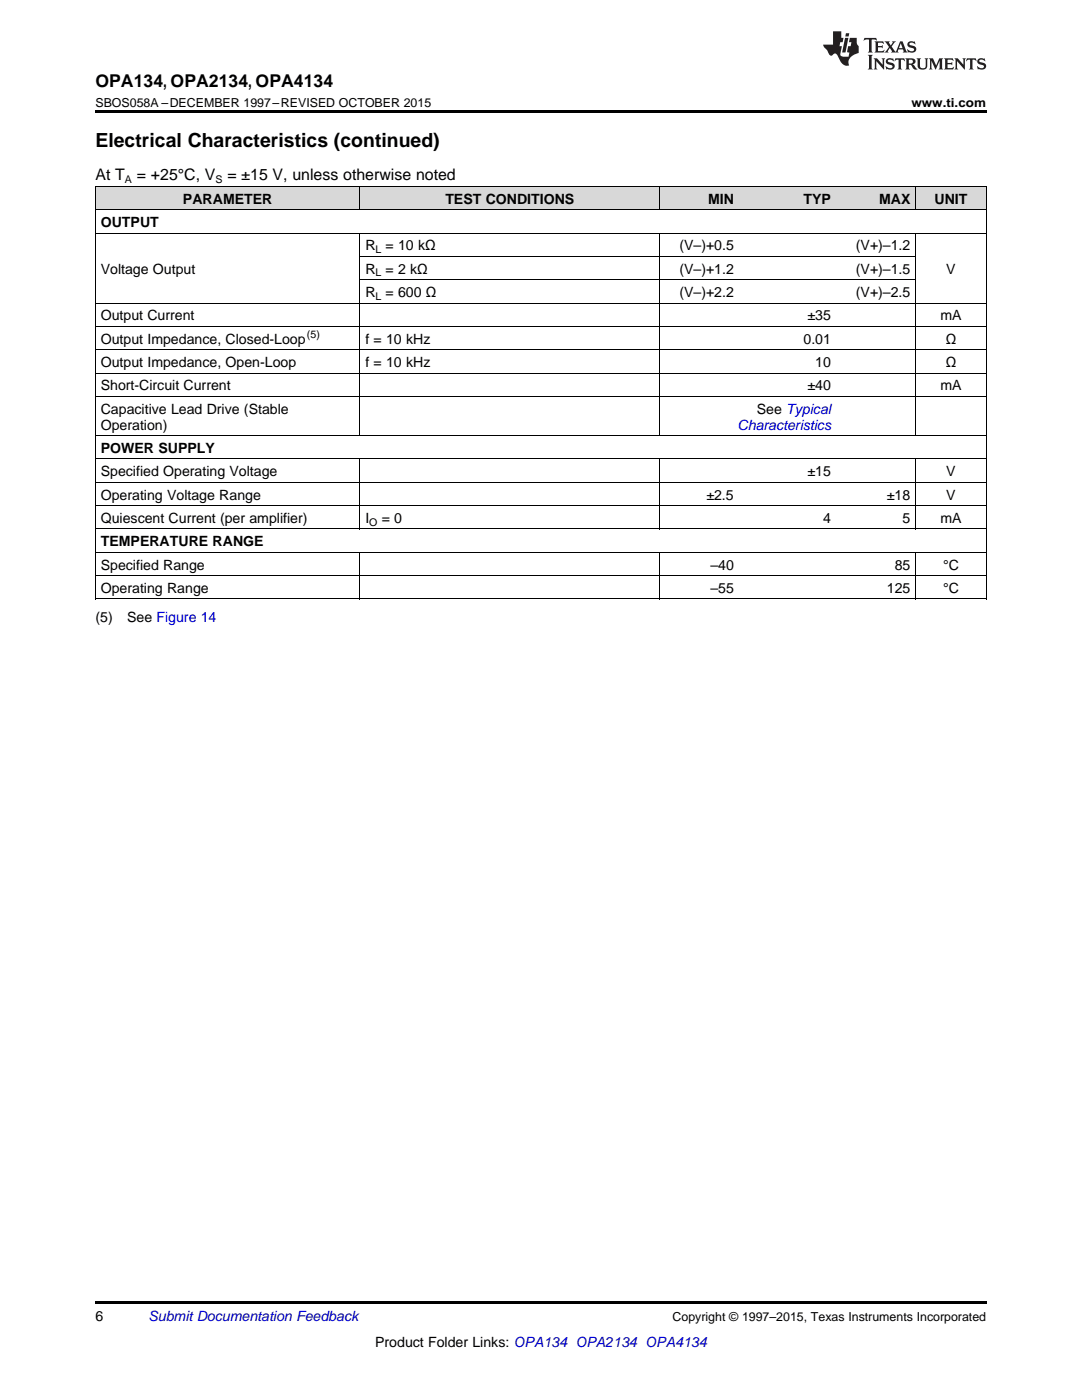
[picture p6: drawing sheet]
<svg xmlns="http://www.w3.org/2000/svg" width="216mm" height="279mm" viewBox="0 0 216 279" stroke-linecap="round" stroke-linejoin="round" font-family="sans-serif">
<defs><g id="words">
<text font-size="3.9" x="19" y="29.3">Electrical Characteristics (continued)</text>
<text font-size="3.5" x="19" y="17.3">OPA134, OPA2134, OPA4134</text>
<g font-size="3.2">
<text x="19" y="36">At T</text>
<text x="27.3" y="36">= +25°C, V</text>
<text x="45.4" y="36">= ±15 V, unless otherwise noted</text>
</g>
<g font-size="2.8">
<text x="36.5" y="40.6">PARAMETER</text>
<text x="88.9" y="40.6">TEST CONDITIONS</text>
<text x="141.3" y="40.6">MIN</text>
<text x="160.3" y="40.6">TYP</text>
<text x="175.4" y="40.6">MAX</text>
<text x="186.5" y="40.6">UNIT</text>
<text x="20.1" y="45.3">OUTPUT</text>
<text x="72.9" y="50">R</text>
<text x="76.9" y="50">= 10 kΩ</text>
<text x="135.6" y="50">(V–)+0.5</text>
<text x="170.8" y="50">(V+)–1.2</text>
<text x="20.1" y="54.6">Voltage Output</text>
<text x="72.9" y="54.6">R</text>
<text x="72.9" y="59.3">R</text>
<text x="76.9" y="54.6">= 2 kΩ</text>
<text x="76.9" y="59.3">= 600 Ω</text>
<text x="135.6" y="54.6">(V–)+1.2</text>
<text x="135.6" y="59.3">(V–)+2.2</text>
<text x="170.8" y="54.6">(V+)–1.5</text>
<text x="170.8" y="59.3">(V+)–2.5</text>
<text x="188.8" y="54.6">V</text>
<text x="20.1" y="63.9">Output Current</text>
<text x="161.1" y="63.9">±35</text>
<text x="187.6" y="63.9">mA</text>
<text x="20.1" y="68.6">Output Impedance, Closed-Loop</text>
<text x="72.9" y="68.6">f = 10 kHz</text>
<text x="160.3" y="68.6">0.01</text>
<text x="188.7" y="68.6">Ω</text>
<text x="20.1" y="73.2">Output Impedance, Open-Loop</text>
<text x="20.1" y="77.9">Short-Circuit Current</text>
<text x="72.9" y="73.2">f = 10 kHz</text>
<text x="161.1" y="77.9">±40</text>
<text x="162.7" y="73.2">10</text>
<text x="187.6" y="77.9">mA</text>
<text x="188.7" y="73.2">Ω</text>
<text x="20.1" y="82.5">Capacitive Lead Drive (Stable</text>
<text x="151" y="82.5">See Typical</text>
<text x="20.1" y="85.7">Operation)</text>
<text x="20.1" y="90.4">POWER SUPPLY</text>
<text x="20.1" y="95">Specified Operating Voltage</text>
<text x="161.1" y="95">±15</text>
<text x="188.8" y="95">V</text>
<text x="20.1" y="99.7">Operating Voltage Range</text>
<text x="141" y="99.7">±2.5</text>
<text x="177" y="99.7">±18</text>
<text x="188.8" y="99.7">V</text>
<text x="20.1" y="104.4">Quiescent Current (per amplifier)</text>
<text x="72.9" y="104.4">I</text>
<text x="76.2" y="104.4">= 0</text>
<text x="164.3" y="104.4">4</text>
<text x="180.1" y="104.4">5</text>
<text x="187.6" y="104.4">mA</text>
<text x="20.1" y="109">TEMPERATURE RANGE</text>
<text x="20.1" y="113.7">Specified Range</text>
<text x="141.7" y="113.7">–40</text>
<text x="178.5" y="113.7">85</text>
<text x="188.2" y="113.7">°C</text>
<text x="20.1" y="118.3">Operating Range</text>
<text x="141.7" y="118.3">–55</text>
<text x="177" y="118.3">125</text>
<text x="188.2" y="118.3">°C</text>
<text x="19" y="124.2">(5)</text>
<text x="25.4" y="124.2">See Figure 14</text>
<text x="19" y="263.6">6</text>
<text x="74.9" y="268.9">Product Folder Links: OPA134 OPA2134 OPA4134</text>
</g>
<text font-size="2.8" fill="#00f" x="147.2" y="85.7">Characteristics</text>
<text font-size="2.8" fill="#0000c8" x="29.6" y="263.6">Submit Documentation Feedback</text>
<g font-size="2.5">
<text x="19" y="21.4">SBOS058A –DECEMBER 1997–REVISED OCTOBER 2015</text>
<text x="181.9" y="21.4">www.ti.com</text>
<text x="134.2" y="263.6">Copyright © 1997–2015, Texas Instruments Incorporated</text>
</g>
<g font-size="2.1">
<text x="24.9" y="36.6">A</text>
<text x="43" y="36.6">S</text>
<text x="74.9" y="50.5">L</text>
<text x="74.9" y="55.2">L</text>
<text x="74.9" y="59.8">L</text>
<text x="61.2" y="67.5">(5)</text>
<text x="73.7" y="104.9">O</text>
</g>
</g></defs>
<g fill="#d8d8d8">
<path d="M19 37.3h22.9v4.6h-22.9z"/>
<path d="M41.9 37.3h30v4.6h-30z"/>
<path d="M71.9 37.3h36.9v4.6h-36.9z"/>
<path d="M108.8 37.3h22.9v4.6h-22.9z"/>
<path d="M131.7 37.3h15.8v4.6h-15.8z"/>
<path d="M147.5 37.3h19.4v4.6h-19.4z"/>
<path d="M166.9 37.3h15.8v4.6h-15.8z"/>
<path d="M182.7 37.3h14.1v4.6h-14.1z"/>
</g>
<path d="M19 22h177.8v.5h-177.8zM19 259.7h177.8v.5h-177.8z" fill="#000"/>
<g fill="none" stroke="#000" stroke-width=".2">
<path d="M19 37.2h177.8M19.1 37.2v82.4M71.8 37.2v4.7M131.6 37.2v4.7M182.7 37.2v4.7M196.8 37.2v82.4M19 46.5h177.8M19 41.9h177.8M71.8 46.6v40.4M71.9 55.8h110.8M71.9 51.2h110.8M131.6 46.6v40.4"/>
<path d="M182.7 46.6v40.4M19 79.1h177.8M19 74.5h177.8M19 69.8h177.8M19 65.1h177.8M19 60.5h177.8M19 96.3h177.8M19 91.6h177.8M19 86.9h177.8M71.8 91.7v13.9M131.6 91.7v13.9M182.7 91.7v13.9"/>
<path d="M19 119.5h177.8M19 114.9h177.8M19 110.2h177.8M19 105.6h177.8M19 100.9h177.8M71.8 110.3v9.3M131.6 110.3v9.3M182.7 110.3v9.3"/>
</g>
<g fill="#231f20">
<path d="M172.5 7.6l-.1 .5 .4-.2h.6v.1v2.1l-.2 .4h.9l-.2-.4v-2.1l.1-.1h.5l.5 .2-.2-.5zM174.5 8.3l.2 .3v1.5l-.2 .4h1.8l.2-.6a1.04 1.04 0 0 1-1.3 .2v-.7h.6l.3 .2v-.6l-.3 .2h-.6v-.6l.8-.1 .4 .3-.2-.5zM176.5 8.3l.9 1.1-.9 1.1h.8l-.2-.2 .4-.7 .5 .7-.2 .2h1.5l-.2-.2 .2-.4h.9l.1 .4-.2 .2h1l-.3-.3-.7-1.9h-.5l-.9 2-.8-1 .9-1h-.8l.1 .3-.4 .5-.3-.6 .1-.2zM179.7 8.6l.4 1h-.7zM181.3 8.4a.63 .63 0 0 0-.2 .7 .63 .63 0 0 0 .6 .4l.6 .2 .1 .2a.75 .75 0 0 1-.7 .4 .75 .75 0 0 1-.6-.5l.1 .7 .1-.1a1.11 1.11 0 0 0 1.5-.6 1.13 1.13 0 0 0-1.2-.8l-.1-.4a1.04 1.04 0 0 1 1.2 .2l-.2-.5-.2 .1-.4-.2zM173.2 10.9l.2 .4v2.2l-.2 .4h1l-.3-.4v-2.2l.3-.4zM174.3 11.6l.3 .4v1.5l-.3 .4h.8l-.2-.4v-1.3l1.5 1.7v-1.9l.2-.4h-.7l.2 .4v.9l-1.1-1.3zM177 11.8a.62 .62 0 0 0-.2 .7 .62 .62 0 0 0 .6 .4l.6 .1 .1 .3a.76 .76 0 0 1-.7 .3 .76 .76 0 0 1-.7-.4l.2 .7 .1-.1a1.11 1.11 0 0 0 1.5-.6 1.13 1.13 0 0 0-1.2-.8l-.1-.4a1.04 1.04 0 0 1 1.2 .2l-.2-.6-.2 .1-.5-.1zM178.7 11.6l-.2 .6a.61 .61 0 0 1 .8-.3v1.6l-.2 .4h.9l-.2-.4v-1.6a.63 .63 0 0 1 .7 .3l-.1-.6zM180.6 11.6l.3 .4v1.5l-.3 .4h1l-.2-.2-.1-.8 .6 .2a.76 .76 0 0 0 1.2 .7l-1-1a.58 .58 0 0 0 .6-.5 .58 .58 0 0 0-.5-.6zM181.4 11.9h.1a.45 .45 0 0 1 .5 .1 .45 .45 0 0 1 .1 .5l-.8 .2zM182.9 11.6l.2 .2a2.17 2.17 0 0 0 .3 1.9 .99 .99 0 0 0 1.6-.6v-1.1l.2-.4h-.7l.2 .2a1.92 1.92 0 0 1-.2 1.8 .6 .6 0 0 1-.9-.5v-1.1l.2-.4zM185.4 11.6l.2 .4v1.5l-.2 .4h.7l-.2-.4v-1.4l.8 1.8 .8-1.8v1.4l-.2 .4h.9l-.2-.4v-1.5l.2-.4h-.8l-.6 1.5-.6-1.5zM188.4 11.6l.2 .4v1.5l-.2 .4h1.8l.1-.6a1.04 1.04 0 0 1-1.2 .1v-.6h.5l.4 .2v-.6l-.4 .2h-.5v-.7h.8l.3 .3-.1-.6zM190.5 11.6l.2 .4v1.5l-.2 .4h.7l-.2-.4v-1.3l1.5 1.7v-1.9l.2-.4h-.7l.2 .4v.9l-1.1-1.3zM192.9 11.6l-.1 .6a.61 .61 0 0 1 .7-.3l.1 1.6-.3 .4h1l-.3-.4 .1-1.6a.63 .63 0 0 1 .7 .3l-.1-.6zM195.2 11.8a.62 .62 0 0 0-.2 .7 .62 .62 0 0 0 .6 .4l.6 .1 .1 .3a.76 .76 0 0 1-.7 .3 .76 .76 0 0 1-.6-.4l.1 .7 .1-.1a1.11 1.11 0 0 0 1.6-.6 1.13 1.13 0 0 0-1.3-.8l-.1-.4a1.04 1.04 0 0 1 1.2 .2l-.1-.6-.2 .1-.5-.1z"/>
<path d="M166.2 6.3v2.6h-1.9v.4l.8 .9a.91 .91 0 0 0 1 .8 .56 .56 0 0 1 .5-.3 .56 .56 0 0 1 .5 .3l.4 .8a1.53 1.53 0 0 0 1.9 1.2 1.54 1.54 0 0 1 1-2.1l.9-.3v-1.4a1.52 1.52 0 0 1-.4-1.6h-1.3l-.2 .8h.5l-.2 .8h-.5l-.1 1v.2l.4 .1-.2 .8a1.93 1.93 0 0 1-1.6-.3l.3-1.8h-.5l.2-.8h.4l.2-.8h-.4v-1.3zM168.6 7.6l-.6 2.9h.7l.6-2.9zM168.8 6.6l-.1 .7h.6l.2-.7z"/>
</g>
<use href="#words"/>
</svg>
